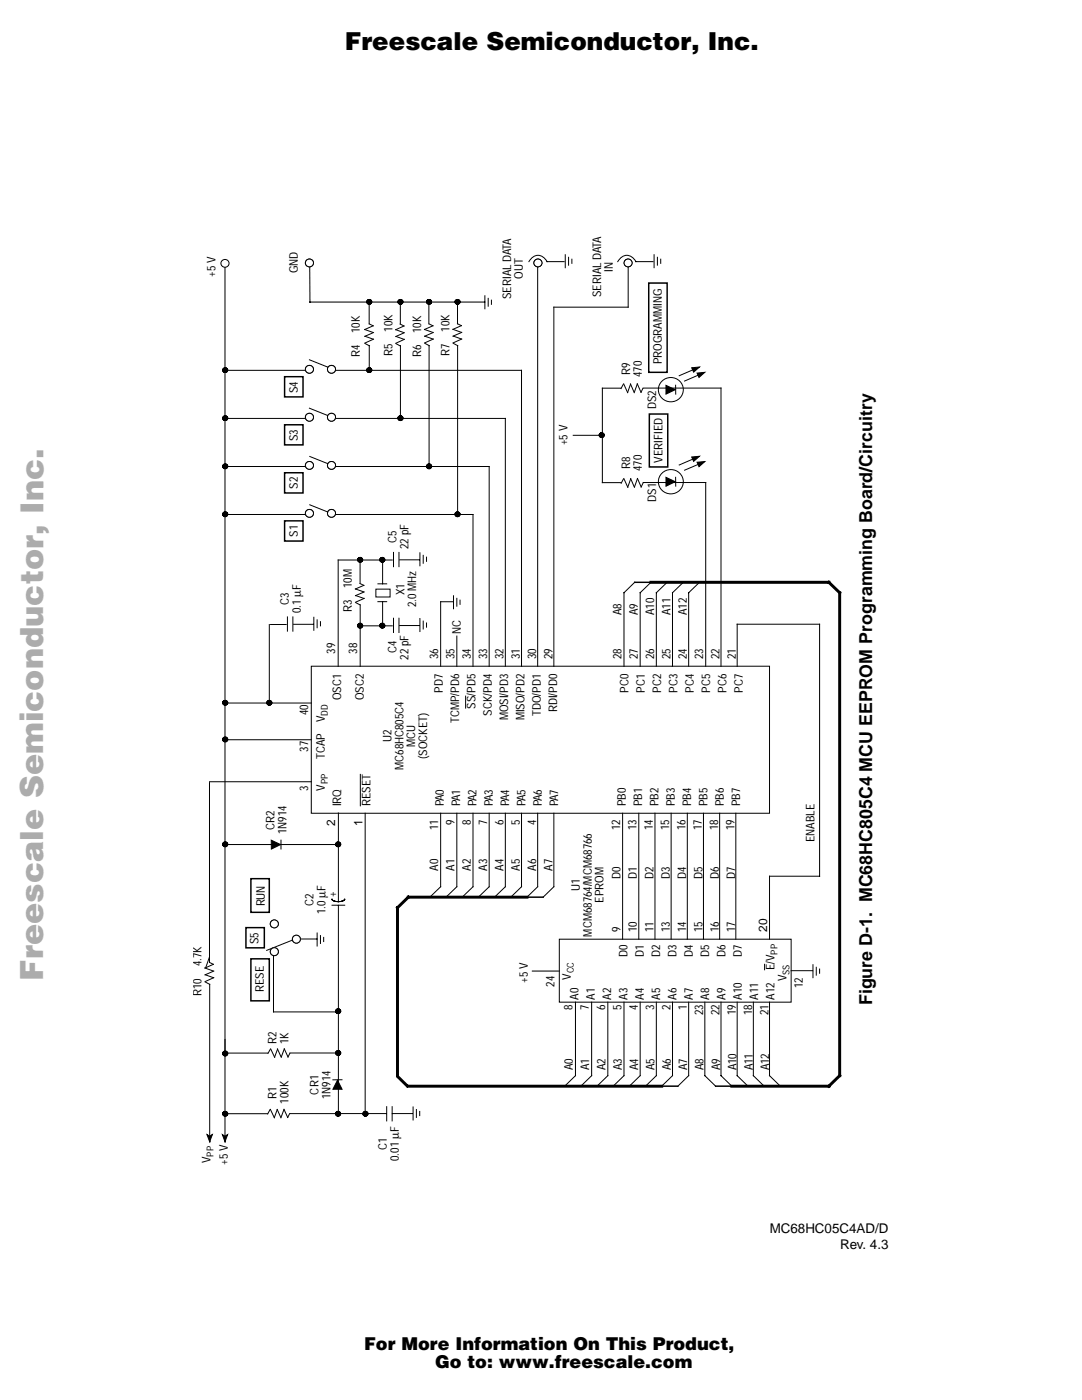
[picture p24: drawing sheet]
<svg xmlns="http://www.w3.org/2000/svg" width="216mm" height="279mm" viewBox="0 0 216 279" stroke-linecap="round" stroke-linejoin="round" font-family="sans-serif">
<defs><g id="words">
<text font-size="6.4" fill="#acacac" x="8.6" y="195.7" transform="rotate(-90 8.6 195.7)">Freescale Semiconductor, Inc...</text>
<text font-size="4.9" x="68.8" y="10.1">Freescale Semiconductor, Inc.</text>
<text font-size="3.6" x="174.1" y="200.6" transform="rotate(-90 174.1 200.6)">Figure D-1. MC68HC805C4 MCU EEPROM Programming Board/Circuitry</text>
<g font-size="3.5">
<text x="72.7" y="269.4">For More Information On This Product,</text>
<text x="86.8" y="272.9">Go to: www.freescale.com</text>
</g>
<g font-size="2.7">
<text x="153.6" y="246">MC68HC05C4AD/D</text>
<text x="167.7" y="249.3">Rev. 4.3</text>
</g>
<g font-size="2.4">
<text x="43" y="55.2" transform="rotate(-90 43 55.2)">+5 V</text>
<text x="59.4" y="54.5" transform="rotate(-90 59.4 54.5)">GND</text>
<text x="102" y="59.7" transform="rotate(-90 102 59.7)">SERIAL DATA</text>
<text x="104.3" y="55.7" transform="rotate(-90 104.3 55.7)">OUT</text>
<text x="119.9" y="59.3" transform="rotate(-90 119.9 59.3)">SERIAL DATA</text>
<text x="122.3" y="54.2" transform="rotate(-90 122.3 54.2)">IN</text>
<text x="71.8" y="71.3" transform="rotate(-90 71.8 71.3)">R4</text>
<text x="71.8" y="66.4" transform="rotate(-90 71.8 66.4)">10K</text>
<text x="78.3" y="71" transform="rotate(-90 78.3 71)">R5</text>
<text x="78.3" y="66.2" transform="rotate(-90 78.3 66.2)">10K</text>
<text x="84" y="71.3" transform="rotate(-90 84 71.3)">R6</text>
<text x="84" y="66.4" transform="rotate(-90 84 66.4)">10K</text>
<text x="89.7" y="71" transform="rotate(-90 89.7 71)">R7</text>
<text x="89.7" y="66.2" transform="rotate(-90 89.7 66.2)">10K</text>
<text x="125.7" y="74.9" transform="rotate(-90 125.7 74.9)">R9</text>
<text x="128.1" y="75.2" transform="rotate(-90 128.1 75.2)">470</text>
<text x="132" y="72.7" transform="rotate(-90 132 72.7)">PROGRAMMING</text>
<text x="59.4" y="78.5" transform="rotate(-90 59.4 78.5)">S4</text>
<text x="130.9" y="81.7" transform="rotate(-90 130.9 81.7)">DS2</text>
<text x="59.4" y="88" transform="rotate(-90 59.4 88)">S3</text>
<text x="113.3" y="88.9" transform="rotate(-90 113.3 88.9)">+5 V</text>
<text x="125.7" y="93.6" transform="rotate(-90 125.7 93.6)">R8</text>
<text x="128.1" y="94" transform="rotate(-90 128.1 94)">470</text>
<text x="132.2" y="92.3" transform="rotate(-90 132.2 92.3)">VERIFIED</text>
<text x="59.4" y="97.6" transform="rotate(-90 59.4 97.6)">S2</text>
<text x="130.9" y="100.1" transform="rotate(-90 130.9 100.1)">DS1</text>
<text x="59.4" y="107.1" transform="rotate(-90 59.4 107.1)">S1</text>
<text x="79.1" y="108.3" transform="rotate(-90 79.1 108.3)">C5</text>
<text x="81.5" y="109.6" transform="rotate(-90 81.5 109.6)">22 pF</text>
<text x="70.2" y="117.3" transform="rotate(-90 70.2 117.3)">10M</text>
<text x="80.7" y="118.8" transform="rotate(-90 80.7 118.8)">X1</text>
<text x="57.7" y="120.7" transform="rotate(-90 57.7 120.7)">C3</text>
<text x="60" y="122.3" transform="rotate(-90 60 122.3)">0.1 µF</text>
<text x="70.2" y="122.2" transform="rotate(-90 70.2 122.2)">R3</text>
<text x="83.1" y="121.2" transform="rotate(-90 83.1 121.2)">2.0 MHz</text>
<text x="124" y="122.8" transform="rotate(-90 124 122.8)">A8</text>
<text x="127.3" y="122.8" transform="rotate(-90 127.3 122.8)">A9</text>
<text x="130.5" y="122.8" transform="rotate(-90 130.5 122.8)">A10</text>
<text x="133.8" y="122.8" transform="rotate(-90 133.8 122.8)">A11</text>
<text x="137" y="122.8" transform="rotate(-90 137 122.8)">A12</text>
<text x="66.9" y="130.4" transform="rotate(-90 66.9 130.4)">39</text>
<text x="71.3" y="130.4" transform="rotate(-90 71.3 130.4)">38</text>
<text x="79.1" y="130.4" transform="rotate(-90 79.1 130.4)">C4</text>
<text x="81.5" y="131.7" transform="rotate(-90 81.5 131.7)">22 pF</text>
<text x="87.4" y="131.5" transform="rotate(-90 87.4 131.5)">36</text>
<text x="90.7" y="131.5" transform="rotate(-90 90.7 131.5)">35</text>
<text x="91.9" y="126.5" transform="rotate(-90 91.9 126.5)">NC</text>
<text x="93.9" y="131.5" transform="rotate(-90 93.9 131.5)">34</text>
<text x="97.2" y="131.5" transform="rotate(-90 97.2 131.5)">33</text>
<text x="100.5" y="131.5" transform="rotate(-90 100.5 131.5)">32</text>
<text x="103.7" y="131.5" transform="rotate(-90 103.7 131.5)">31</text>
<text x="107" y="131.5" transform="rotate(-90 107 131.5)">30</text>
<text x="110.2" y="131.5" transform="rotate(-90 110.2 131.5)">29</text>
<text x="124" y="131.5" transform="rotate(-90 124 131.5)">28</text>
<text x="127.3" y="131.5" transform="rotate(-90 127.3 131.5)">27</text>
<text x="130.5" y="131.5" transform="rotate(-90 130.5 131.5)">26</text>
<text x="133.8" y="131.5" transform="rotate(-90 133.8 131.5)">25</text>
<text x="137" y="131.5" transform="rotate(-90 137 131.5)">24</text>
<text x="140.3" y="131.5" transform="rotate(-90 140.3 131.5)">23</text>
<text x="143.6" y="131.5" transform="rotate(-90 143.6 131.5)">22</text>
<text x="146.8" y="131.5" transform="rotate(-90 146.8 131.5)">21</text>
<text x="61.5" y="142.7" transform="rotate(-90 61.5 142.7)">40</text>
<text x="68.1" y="139.8" transform="rotate(-90 68.1 139.8)">OSC1</text>
<text x="72.6" y="139.8" transform="rotate(-90 72.6 139.8)">OSC2</text>
<text x="88.4" y="138.3" transform="rotate(-90 88.4 138.3)">PD7</text>
<text x="94.9" y="141.4" transform="rotate(-90 94.9 141.4)">SS/PD5</text>
<text x="98.2" y="142.8" transform="rotate(-90 98.2 142.8)">SCK/PD4</text>
<text x="101.4" y="143.8" transform="rotate(-90 101.4 143.8)">MOSI/PD3</text>
<text x="104.7" y="143.8" transform="rotate(-90 104.7 143.8)">MISO/PD2</text>
<text x="107.9" y="142.9" transform="rotate(-90 107.9 142.9)">TDO/PD1</text>
<text x="111.2" y="142.2" transform="rotate(-90 111.2 142.2)">RDI/PD0</text>
<text x="125.4" y="138.3" transform="rotate(-90 125.4 138.3)">PC0</text>
<text x="128.7" y="138.3" transform="rotate(-90 128.7 138.3)">PC1</text>
<text x="131.9" y="138.3" transform="rotate(-90 131.9 138.3)">PC2</text>
<text x="135.2" y="138.3" transform="rotate(-90 135.2 138.3)">PC3</text>
<text x="138.4" y="138.3" transform="rotate(-90 138.4 138.3)">PC4</text>
<text x="141.7" y="138.3" transform="rotate(-90 141.7 138.3)">PC5</text>
<text x="144.9" y="138.3" transform="rotate(-90 144.9 138.3)">PC6</text>
<text x="148.2" y="138.3" transform="rotate(-90 148.2 138.3)">PC7</text>
<text x="64.8" y="144.2" transform="rotate(-90 64.8 144.2)">V</text>
<text x="78.1" y="148.1" transform="rotate(-90 78.1 148.1)">U2</text>
<text x="82.9" y="149" transform="rotate(-90 82.9 149)">MCU</text>
<text x="91.6" y="144.3" transform="rotate(-90 91.6 144.3)">TCMP/PD6</text>
<text x="61.5" y="150.1" transform="rotate(-90 61.5 150.1)">37</text>
<text x="64.8" y="151.5" transform="rotate(-90 64.8 151.5)">TCAP</text>
<text x="80.5" y="153.7" transform="rotate(-90 80.5 153.7)">MC68HC805C4</text>
<text x="85.2" y="151.5" transform="rotate(-90 85.2 151.5)">(SOCKET)</text>
<text x="61.5" y="157.8" transform="rotate(-90 61.5 157.8)">3</text>
<text x="64.8" y="157.8" transform="rotate(-90 64.8 157.8)">V</text>
<text x="68.1" y="160.9" transform="rotate(-90 68.1 160.9)">IRQ</text>
<text x="73.9" y="160.9" transform="rotate(-90 73.9 160.9)">RESET</text>
<text x="88.6" y="160.9" transform="rotate(-90 88.6 160.9)">PA0</text>
<text x="91.8" y="160.9" transform="rotate(-90 91.8 160.9)">PA1</text>
<text x="95.1" y="160.9" transform="rotate(-90 95.1 160.9)">PA2</text>
<text x="98.3" y="160.9" transform="rotate(-90 98.3 160.9)">PA3</text>
<text x="101.6" y="160.9" transform="rotate(-90 101.6 160.9)">PA4</text>
<text x="104.9" y="160.9" transform="rotate(-90 104.9 160.9)">PA5</text>
<text x="108.1" y="160.9" transform="rotate(-90 108.1 160.9)">PA6</text>
<text x="111.4" y="160.9" transform="rotate(-90 111.4 160.9)">PA7</text>
<text x="124.9" y="160.9" transform="rotate(-90 124.9 160.9)">PB0</text>
<text x="128.1" y="160.9" transform="rotate(-90 128.1 160.9)">PB1</text>
<text x="131.4" y="160.9" transform="rotate(-90 131.4 160.9)">PB2</text>
<text x="134.6" y="160.9" transform="rotate(-90 134.6 160.9)">PB3</text>
<text x="137.9" y="160.9" transform="rotate(-90 137.9 160.9)">PB4</text>
<text x="141.2" y="160.9" transform="rotate(-90 141.2 160.9)">PB5</text>
<text x="144.4" y="160.9" transform="rotate(-90 144.4 160.9)">PB6</text>
<text x="147.7" y="160.9" transform="rotate(-90 147.7 160.9)">PB7</text>
<text x="54.8" y="165.6" transform="rotate(-90 54.8 165.6)">CR2</text>
<text x="57.2" y="166.5" transform="rotate(-90 57.2 166.5)">1N914</text>
<text x="66.9" y="164.8" transform="rotate(-90 66.9 164.8)">2</text>
<text x="72.3" y="164.8" transform="rotate(-90 72.3 164.8)">1</text>
<text x="87.4" y="165.6" transform="rotate(-90 87.4 165.6)">11</text>
<text x="90.7" y="164.6" transform="rotate(-90 90.7 164.6)">9</text>
<text x="93.9" y="164.6" transform="rotate(-90 93.9 164.6)">8</text>
<text x="97.2" y="164.6" transform="rotate(-90 97.2 164.6)">7</text>
<text x="100.5" y="164.6" transform="rotate(-90 100.5 164.6)">6</text>
<text x="103.7" y="164.6" transform="rotate(-90 103.7 164.6)">5</text>
<text x="107" y="164.6" transform="rotate(-90 107 164.6)">4</text>
<text x="123.7" y="165.6" transform="rotate(-90 123.7 165.6)">12</text>
<text x="127" y="165.6" transform="rotate(-90 127 165.6)">13</text>
<text x="130.3" y="165.6" transform="rotate(-90 130.3 165.6)">14</text>
<text x="133.5" y="165.6" transform="rotate(-90 133.5 165.6)">15</text>
<text x="136.8" y="165.6" transform="rotate(-90 136.8 165.6)">16</text>
<text x="140" y="165.6" transform="rotate(-90 140 165.6)">17</text>
<text x="143.3" y="165.6" transform="rotate(-90 143.3 165.6)">18</text>
<text x="146.6" y="165.6" transform="rotate(-90 146.6 165.6)">19</text>
<text x="87.4" y="173.8" transform="rotate(-90 87.4 173.8)">A0</text>
<text x="90.7" y="173.8" transform="rotate(-90 90.7 173.8)">A1</text>
<text x="93.9" y="173.8" transform="rotate(-90 93.9 173.8)">A2</text>
<text x="97.2" y="173.8" transform="rotate(-90 97.2 173.8)">A3</text>
<text x="100.5" y="173.8" transform="rotate(-90 100.5 173.8)">A4</text>
<text x="103.7" y="173.8" transform="rotate(-90 103.7 173.8)">A5</text>
<text x="107" y="173.8" transform="rotate(-90 107 173.8)">A6</text>
<text x="110.2" y="173.8" transform="rotate(-90 110.2 173.8)">A7</text>
<text x="162.5" y="168.1" transform="rotate(-90 162.5 168.1)">ENABLE</text>
<text x="67.2" y="178.9" transform="rotate(-90 67.2 178.9)">+</text>
<text x="115.7" y="177.8" transform="rotate(-90 115.7 177.8)">U1</text>
<text x="123.8" y="175.5" transform="rotate(-90 123.8 175.5)">D0</text>
<text x="127.1" y="175.5" transform="rotate(-90 127.1 175.5)">D1</text>
<text x="130.4" y="175.5" transform="rotate(-90 130.4 175.5)">D2</text>
<text x="133.6" y="175.5" transform="rotate(-90 133.6 175.5)">D3</text>
<text x="136.9" y="175.5" transform="rotate(-90 136.9 175.5)">D4</text>
<text x="140.1" y="175.5" transform="rotate(-90 140.1 175.5)">D5</text>
<text x="143.4" y="175.5" transform="rotate(-90 143.4 175.5)">D6</text>
<text x="146.7" y="175.5" transform="rotate(-90 146.7 175.5)">D7</text>
<text x="52.9" y="180.9" transform="rotate(-90 52.9 180.9)">RUN</text>
<text x="62.6" y="180.8" transform="rotate(-90 62.6 180.8)">C2</text>
<text x="64.9" y="182.4" transform="rotate(-90 64.9 182.4)">1.0µF</text>
<text x="120.4" y="180.1" transform="rotate(-90 120.4 180.1)">EPROM</text>
<text x="51.6" y="188.4" transform="rotate(-90 51.6 188.4)">S5</text>
<text x="118.1" y="186.9" transform="rotate(-90 118.1 186.9)">MCM68764/MCM68766</text>
<text x="123.8" y="186" transform="rotate(-90 123.8 186)">9</text>
<text x="125.2" y="190.9" transform="rotate(-90 125.2 190.9)">D0</text>
<text x="127.1" y="186" transform="rotate(-90 127.1 186)">10</text>
<text x="128.5" y="190.9" transform="rotate(-90 128.5 190.9)">D1</text>
<text x="130.4" y="186" transform="rotate(-90 130.4 186)">11</text>
<text x="131.7" y="190.9" transform="rotate(-90 131.7 190.9)">D2</text>
<text x="133.6" y="186" transform="rotate(-90 133.6 186)">13</text>
<text x="135" y="190.9" transform="rotate(-90 135 190.9)">D3</text>
<text x="136.9" y="186" transform="rotate(-90 136.9 186)">14</text>
<text x="138.3" y="190.9" transform="rotate(-90 138.3 190.9)">D4</text>
<text x="140.1" y="186" transform="rotate(-90 140.1 186)">15</text>
<text x="141.5" y="190.9" transform="rotate(-90 141.5 190.9)">D5</text>
<text x="143.4" y="186" transform="rotate(-90 143.4 186)">16</text>
<text x="144.8" y="190.9" transform="rotate(-90 144.8 190.9)">D6</text>
<text x="146.7" y="186" transform="rotate(-90 146.7 186)">17</text>
<text x="148" y="190.9" transform="rotate(-90 148 190.9)">D7</text>
<text x="153.1" y="186" transform="rotate(-90 153.1 186)">20</text>
<text x="40.2" y="192.9" transform="rotate(-90 40.2 192.9)">4.7K</text>
<text x="105.3" y="196.1" transform="rotate(-90 105.3 196.1)">+5 V</text>
<text x="110.6" y="196.9" transform="rotate(-90 110.6 196.9)">24</text>
<text x="113.9" y="195.6" transform="rotate(-90 113.9 195.6)">V</text>
<text x="154.6" y="193.6" transform="rotate(-90 154.6 193.6)">E/V</text>
<text x="157" y="195.9" transform="rotate(-90 157 195.9)">V</text>
<text x="160.2" y="197.2" transform="rotate(-90 160.2 197.2)">12</text>
<text x="40.2" y="198.8" transform="rotate(-90 40.2 198.8)">R10</text>
<text x="52.7" y="198" transform="rotate(-90 52.7 198)">RESE</text>
<text x="114.2" y="201.5" transform="rotate(-90 114.2 201.5)">8</text>
<text x="115.4" y="199.5" transform="rotate(-90 115.4 199.5)">A0</text>
<text x="117.5" y="201.5" transform="rotate(-90 117.5 201.5)">7</text>
<text x="118.7" y="199.5" transform="rotate(-90 118.7 199.5)">A1</text>
<text x="120.7" y="201.5" transform="rotate(-90 120.7 201.5)">6</text>
<text x="121.9" y="199.5" transform="rotate(-90 121.9 199.5)">A2</text>
<text x="124" y="201.5" transform="rotate(-90 124 201.5)">5</text>
<text x="125.2" y="199.5" transform="rotate(-90 125.2 199.5)">A3</text>
<text x="127.3" y="201.5" transform="rotate(-90 127.3 201.5)">4</text>
<text x="128.5" y="199.5" transform="rotate(-90 128.5 199.5)">A4</text>
<text x="130.5" y="201.5" transform="rotate(-90 130.5 201.5)">3</text>
<text x="131.7" y="199.5" transform="rotate(-90 131.7 199.5)">A5</text>
<text x="133.8" y="201.5" transform="rotate(-90 133.8 201.5)">2</text>
<text x="135" y="199.5" transform="rotate(-90 135 199.5)">A6</text>
<text x="137" y="201.5" transform="rotate(-90 137 201.5)">1</text>
<text x="138.2" y="199.5" transform="rotate(-90 138.2 199.5)">A7</text>
<text x="140.3" y="202.6" transform="rotate(-90 140.3 202.6)">23</text>
<text x="141.5" y="199.5" transform="rotate(-90 141.5 199.5)">A8</text>
<text x="143.6" y="202.6" transform="rotate(-90 143.6 202.6)">22</text>
<text x="144.8" y="199.5" transform="rotate(-90 144.8 199.5)">A9</text>
<text x="146.8" y="202.6" transform="rotate(-90 146.8 202.6)">19</text>
<text x="148" y="199.5" transform="rotate(-90 148 199.5)">A10</text>
<text x="150.1" y="202.6" transform="rotate(-90 150.1 202.6)">18</text>
<text x="151.3" y="199.5" transform="rotate(-90 151.3 199.5)">A11</text>
<text x="153.3" y="202.6" transform="rotate(-90 153.3 202.6)">21</text>
<text x="154.5" y="199.5" transform="rotate(-90 154.5 199.5)">A12</text>
<text x="55.2" y="208.4" transform="rotate(-90 55.2 208.4)">R2</text>
<text x="57.6" y="208.4" transform="rotate(-90 57.6 208.4)">1K</text>
<text x="114.3" y="213.6" transform="rotate(-90 114.3 213.6)">A0</text>
<text x="117.6" y="213.6" transform="rotate(-90 117.6 213.6)">A1</text>
<text x="120.8" y="213.6" transform="rotate(-90 120.8 213.6)">A2</text>
<text x="124.1" y="213.6" transform="rotate(-90 124.1 213.6)">A3</text>
<text x="127.4" y="213.6" transform="rotate(-90 127.4 213.6)">A4</text>
<text x="130.6" y="213.6" transform="rotate(-90 130.6 213.6)">A5</text>
<text x="133.9" y="213.6" transform="rotate(-90 133.9 213.6)">A6</text>
<text x="137.1" y="213.6" transform="rotate(-90 137.1 213.6)">A7</text>
<text x="140.4" y="213.6" transform="rotate(-90 140.4 213.6)">A8</text>
<text x="143.7" y="213.6" transform="rotate(-90 143.7 213.6)">A9</text>
<text x="146.9" y="213.6" transform="rotate(-90 146.9 213.6)">A10</text>
<text x="150.2" y="213.6" transform="rotate(-90 150.2 213.6)">A11</text>
<text x="153.4" y="213.6" transform="rotate(-90 153.4 213.6)">A12</text>
<text x="55.2" y="219.2" transform="rotate(-90 55.2 219.2)">R1</text>
<text x="57.6" y="220.3" transform="rotate(-90 57.6 220.3)">100K</text>
<text x="63.6" y="218.4" transform="rotate(-90 63.6 218.4)">CR1</text>
<text x="65.9" y="219.4" transform="rotate(-90 65.9 219.4)">1N914</text>
<text x="42" y="232.1" transform="rotate(-90 42 232.1)">V</text>
<text x="45.5" y="232.5" transform="rotate(-90 45.5 232.5)">+5 V</text>
<text x="77.2" y="229.5" transform="rotate(-90 77.2 229.5)">C1</text>
<text x="79.6" y="231.7" transform="rotate(-90 79.6 231.7)">0.01 µF</text>
</g>
<g font-size="1.9">
<text x="65.4" y="142.9" transform="rotate(-90 65.4 142.9)">DD</text>
<text x="65.4" y="156.5" transform="rotate(-90 65.4 156.5)">PP</text>
<text x="155.2" y="190.5" transform="rotate(-90 155.2 190.5)">PP</text>
<text x="114.5" y="194.3" transform="rotate(-90 114.5 194.3)">CC</text>
<text x="157.6" y="194.6" transform="rotate(-90 157.6 194.6)">SS</text>
<text x="42.6" y="230.8" transform="rotate(-90 42.6 230.8)">PP</text>
</g>
</g></defs>
<g fill="none" stroke="#000" stroke-width=".2">
<path d="M44.9 52.5v158.2M107.3 53v80M125.3 52.7v8.6M66.1 73.9h38v59.1M110.5 61.3v71.7M123.9 77.5h-3.7v18.8h3.7M128.4 77.4h15.5v55.6M66.1 93.1h31.5v39.9M66.1 83.5h34.7v49.5M114.4 86.9h5.4M128.4 96.3h12.4v36.7M139.9 92.4l-3.3 1.4"/>
<path d="M66.1 102.7h28.3v30.3M67.5 111.8v21.2M126.6 116.2l-2.1 2.1v14.7M129.9 116.2l-2.2 2.1v14.7M133.1 116.2l-2.1 2.1v14.7M136.3 116.2l-2.1 2.1v14.7M139.6 116.2l-2.2 2.1v14.7M62.1 133h91.5v29.3h-91.5zM87.9 120.1v12.9M91.2 126.9v6.1M147.1 133v-8.4h16.4v50.3h-9.9v12.5M41.8 156h20.3"/>
<path d="M44.9 147.6h17.2M44.9 140.3h17.2M72.9 162.3v60M87.9 177l-2.1 2M91.2 177l-2.2 2M94.4 177l-2.2 2M97.6 177l-2.1 2M100.8 177l-2.1 2M104.1 177l-2.2 2M107.3 177l-2.1 2M110.5 177l-2.1 2M124.2 162.3v25.1"/>
<path d="M127.5 162.3v25.1M130.7 162.3v25.1M133.9 162.3v25.1M137.1 162.3v25.1M140.4 162.3v25.1M143.6 162.3v25.1M146.8 162.3v25.1M41.8 196.4v31.5M54.6 190.5v11.5h12.9M63.2 187.4h-4.3l-5.7 2.3M63.3 186.2v2.6M63.9 186.7v1.6"/>
<path d="M64.6 187.1v.8M111.6 187.4h46.3v12.6h-46.3zM157.9 193.7h4.3M162.2 192.5v2.6M162.9 193v1.6M163.5 193.4v.8M44.9 210.2h8.5M57.9 210.1h9.6M114.8 200v14.7l-2.1 2.1M118.1 200v14.7l-2.2 2.1M121.3 200v14.7l-2.2 2.1M124.5 200v14.7l-2.1 2.1"/>
<path d="M127.7 200v14.7l-2.1 2.1M131 200v14.7l-2.2 2.1M134.2 200v14.7l-2.2 2.1M137.4 200v14.7l-2.1 2.1M140.6 200v14.7l2.2 2.1M143.9 200v14.7l2.1 2.1M147.1 200v14.7l2.2 2.1M150.3 200v14.7l2.2 2.1M153.6 200v14.7l2.1 2.1M44.9 222.3h8.5M77.1 222.2h-19.2M77.2 220.9v2.8"/>
<path d="M78.2 220.9v2.8M78.3 222.2h4M82.4 220.9v2.6M83.1 221.4v1.6M83.7 221.8v.8"/>
<circle cx="133.8" cy="77.8" r="2.46"/>
<circle cx="120" cy="86.8" r=".49"/>
<circle cx="133.8" cy="96.1" r="2.46"/>
<circle cx="54.7" cy="189.9" r=".8"/>
<circle cx="44.9" cy="210.2" r=".49"/>
<circle cx="67.5" cy="201.8" r=".49"/>
<circle cx="67.5" cy="210.1" r=".49"/>
<circle cx="44.9" cy="222.3" r=".49"/>
<circle cx="67.4" cy="222.3" r=".49"/>
<circle cx="72.9" cy="222.3" r=".49"/>
</g>
<g fill="#000" stroke="#000" stroke-width=".2">
<path d="M132.9 76.9l1.8 .9-1.8 .9zM134.8 76.9v1.8zM135.5 75l3.3-1.4zM138 73.4l1.6-.2-1.2 1.1zM136.6 76l3.3-1.4zM139.1 74.5l1.5-.2-1.1 1zM132.9 95.3l1.8 .8-1.8 .9zM134.8 95.3v1.7zM135.5 92.8l3.3-1.4zM138 91.2l1.6-.1-1.2 1zM139.1 92.3l1.5-.2-1.1 1zM41.8 156.2v35.9z"/>
<path d="M92.9 138.8v2.6zM71.9 154.4v6.5zM87.9 162.3v14.7zM91.2 162.3v14.7zM94.4 162.3v14.7zM97.6 162.3v14.7zM100.8 162.3v14.7zM104.1 162.3v14.7zM107.3 162.3v14.7zM110.5 162.3v14.7zM41.8 192.1l.8 .4zM41 196l.8 .4z"/>
<path d="M40.9 193.2l1.7-.7zM152.6 192.3v1.3zM67.3 215.6l1 1.8h-1.9zM66.4 215.5h1.8z"/>
<path d="M41.3 226.4l.5 .3 .6-.3-.6 1.5z" fill-rule="evenodd"/>
</g>
<path d="M41.8 191l-.8 2.1z" fill="#000"/>
<path d="M129.9 116.2h35.5l2.1 2.1v96.4l-2.1 2.1h-19.4M105.2 179h-23.7l-2.2 2.2v33.5M79.4 214.9l1.8 1.8M81.5 216.8h50.5" fill="none" stroke="#000" stroke-width=".59"/>
<path d="M129.4 56.5h3.7v17.8h-3.7zM129.6 82.6h3.6v10.6h-3.6zM50.1 191.4h3.6v8.3h-3.6z" fill="none" stroke="#000" stroke-width=".3"/>
<path d="M119.6 86.6a.51 .51 0 0 1 .9 0 .51 .51 0 0 1-.3 .8 .51 .51 0 0 1-.6-.5h.5h-.5zM54.2 189.4a.8 .8 0 0 1 1.2 .1 .8 .8 0 0 1-.5 1.2 .8 .8 0 0 1-1-.8h.8h-.8zM44.5 210a.51 .51 0 0 1 .8-.1 .51 .51 0 0 1-.2 .9 .51 .51 0 0 1-.7-.6h.5h-.5zM67 209.9a.51 .51 0 0 1 .9 0 .51 .51 0 0 1-.3 .8 .51 .51 0 0 1-.6-.6h.5h-.5zM67 201.6a.51 .51 0 0 1 .9-.1 .51 .51 0 0 1-.3 .8 .51 .51 0 0 1-.6-.5h.5h-.5zM44.5 222a.51 .51 0 0 1 .8 0 .51 .51 0 0 1-.2 .8 .51 .51 0 0 1-.7-.5h.5h-.5zM67 222a.51 .51 0 0 1 .9 0 .51 .51 0 0 1-.3 .8 .51 .51 0 0 1-.6-.5h.5h-.5zM72.5 222a.51 .51 0 0 1 .8 0 .51 .51 0 0 1-.2 .8 .51 .51 0 0 1-.7-.5h.5h-.5z" fill="#000"/>
<path d="M54.2 189.4a.8 .8 0 0 1 1.2 .1 .8 .8 0 0 1-.5 1.2 .8 .8 0 0 1-1-.8h.8h-.8z" fill="#fff"/>
<g fill="none" stroke="#000" stroke-width=".2">
<circle cx="54.7" cy="184.4" r=".8"/>
<circle cx="54.7" cy="189.9" r=".8"/>
</g>
<path d="M54.2 183.8a.8 .8 0 0 1 1.2 .2 .8 .8 0 0 1-.5 1.2 .8 .8 0 0 1-1-.8h.8h-.8z" fill="#000"/>
<path d="M54.2 183.8a.8 .8 0 0 1 1.2 .2 .8 .8 0 0 1-.5 1.2 .8 .8 0 0 1-1-.8h.8h-.8z" fill="#fff"/>
<g fill="none" stroke="#000" stroke-width=".2">
<circle cx="54.7" cy="184.4" r=".8"/>
<circle cx="59.1" cy="187.4" r=".79"/>
</g>
<path d="M58.6 186.9a.8 .8 0 0 1 1.2 .1 .8 .8 0 0 1-.5 1.2 .8 .8 0 0 1-1-.8h.8h-.8z" fill="#000"/>
<path d="M58.6 186.9a.8 .8 0 0 1 1.2 .1 .8 .8 0 0 1-.5 1.2 .8 .8 0 0 1-1-.8h.8h-.8z" fill="#fff"/>
<g fill="none" stroke="#000" stroke-width=".2">
<path d="M44.9 102.7h17.2M67.5 111.8h10.8M71.9 112v4.4M75 117.6h2.8v1.5h-2.8zM75.4 116.5h1.8M76.3 111.8v4.7M78.5 110.3v2.8M79.6 110.3v2.8M79.8 111.7h3.9M83.8 110.3v2.6M84.4 110.8v1.6M85.1 111.2v.8"/>
<path d="M90.5 118.9v2.6M91.2 119.4v1.6M91.8 119.8v.8M53.7 124.6v15.7M54 124.6h3.1M57.4 123.1v2.9M58.4 123.1v2.9M58.7 124.6h3.8M62.6 123.2v2.6M63.3 123.7v1.6M63.9 124.1v.8M71.9 120.7v12.3"/>
<path d="M71.9 124.9h6.4M75.4 120.1h1.8M76.3 120.1v4.7M78.5 123.4v2.8M79.6 123.4v2.8M79.8 124.8h3.9M83.8 123.4v2.6M84.4 124v1.5M85.1 124.3v.9M87.9 120.1h2.5M66.2 179.4a2.01 2.01 0 0 0 2.5 .2l.1-.2M67.5 162.2v17.8"/>
<path d="M66.3 180.7h2.5M67.5 180.7v41.5M44.9 207.4v20.5"/>
<circle cx="61.7" cy="102.4" r=".79"/>
<circle cx="59.1" cy="187.4" r=".79"/>
</g>
<path d="M50.1 175.4h3.6v6.7h-3.6zM49.1 185.1h3.6v4.1h-3.6z" fill="none" stroke="#000" stroke-width=".3"/>
<g fill="#000" stroke="#000" stroke-width=".2">
<path d="M54.1 167.7l1.9 .8-1.9 1zM56.1 167.7v1.7zM44.9 168.5h22.6z"/>
<path d="M44.4 226.4l.5 .3 .5-.3-.5 1.5z" fill-rule="evenodd"/>
</g>
<path d="M61.2 101.9a.8 .8 0 0 1 1.2 .2 .8 .8 0 0 1-.5 1.2 .8 .8 0 0 1-1-.8h.8h-.8z" fill="#000"/>
<path d="M61.2 101.9a.8 .8 0 0 1 1.2 .2 .8 .8 0 0 1-.5 1.2 .8 .8 0 0 1-1-.8h.8h-.8z" fill="#fff"/>
<g fill="none" stroke="#000" stroke-width=".2">
<circle cx="61.7" cy="102.4" r=".79"/>
<circle cx="66.1" cy="102.4" r=".79"/>
</g>
<path d="M65.6 101.9a.8 .8 0 0 1 1.2 .2 .8 .8 0 0 1-.5 1.2 .8 .8 0 0 1-1-.8h.8h-.8z" fill="#000"/>
<path d="M65.6 101.9a.8 .8 0 0 1 1.2 .2 .8 .8 0 0 1-.5 1.2 .8 .8 0 0 1-1-.8h.8h-.8z" fill="#fff"/>
<g fill="none" stroke="#000" stroke-width=".2">
<path d="M44.9 93.1h17.2M61.8 100.7l3.6 1.5"/>
<circle cx="61.7" cy="92.9" r=".79"/>
<circle cx="66.1" cy="102.4" r=".79"/>
</g>
<path d="M56.8 103.9h3.7v4.1h-3.7z" fill="none" stroke="#000" stroke-width=".3"/>
<path d="M61.2 92.3a.8 .8 0 0 1 1.2 .2 .8 .8 0 0 1-.5 1.2 .8 .8 0 0 1-1-.8h.8h-.8z" fill="#000"/>
<path d="M61.2 92.3a.8 .8 0 0 1 1.2 .2 .8 .8 0 0 1-.5 1.2 .8 .8 0 0 1-1-.8h.8h-.8z" fill="#fff"/>
<g fill="none" stroke="#000" stroke-width=".2">
<circle cx="61.7" cy="92.9" r=".79"/>
<circle cx="66.1" cy="92.9" r=".79"/>
</g>
<path d="M65.6 92.3a.8 .8 0 0 1 1.2 .2 .8 .8 0 0 1-.5 1.2 .8 .8 0 0 1-1-.8h.8h-.8z" fill="#000"/>
<path d="M65.6 92.3a.8 .8 0 0 1 1.2 .2 .8 .8 0 0 1-.5 1.2 .8 .8 0 0 1-1-.8h.8h-.8z" fill="#fff"/>
<g fill="none" stroke="#000" stroke-width=".2">
<path d="M44.9 83.5h17.2M61.8 91.1l3.6 1.4"/>
<circle cx="61.7" cy="83.3" r=".8"/>
<circle cx="66.1" cy="92.9" r=".79"/>
</g>
<path d="M56.8 94.3h3.7v4.1h-3.7z" fill="none" stroke="#000" stroke-width=".3"/>
<path d="M61.2 82.7a.8 .8 0 0 1 1.2 .2 .8 .8 0 0 1-.5 1.1 .8 .8 0 0 1-1-.7h.8h-.8z" fill="#000"/>
<path d="M61.2 82.7a.8 .8 0 0 1 1.2 .2 .8 .8 0 0 1-.5 1.1 .8 .8 0 0 1-1-.7h.8h-.8z" fill="#fff"/>
<g fill="none" stroke="#000" stroke-width=".2">
<circle cx="61.7" cy="83.3" r=".8"/>
<circle cx="66.1" cy="83.3" r=".8"/>
</g>
<path d="M65.6 82.7a.8 .8 0 0 1 1.2 .2 .8 .8 0 0 1-.4 1.1 .8 .8 0 0 1-1.1-.7h.8h-.8z" fill="#000"/>
<path d="M65.6 82.7a.8 .8 0 0 1 1.2 .2 .8 .8 0 0 1-.4 1.1 .8 .8 0 0 1-1.1-.7h.8h-.8z" fill="#fff"/>
<g fill="none" stroke="#000" stroke-width=".2">
<path d="M44.9 73.9h17.2M61.7 81.5l3.6 1.4"/>
<circle cx="61.7" cy="73.7" r=".79"/>
<circle cx="66.1" cy="83.3" r=".8"/>
</g>
<path d="M56.8 84.8h3.7v4h-3.7z" fill="none" stroke="#000" stroke-width=".3"/>
<path d="M61.2 73.2a.8 .8 0 0 1 1.2 .1 .8 .8 0 0 1-.5 1.2 .8 .8 0 0 1-1-.8h.8h-.8z" fill="#000"/>
<path d="M61.2 73.2a.8 .8 0 0 1 1.2 .1 .8 .8 0 0 1-.5 1.2 .8 .8 0 0 1-1-.8h.8h-.8z" fill="#fff"/>
<g fill="none" stroke="#000" stroke-width=".2">
<circle cx="61.7" cy="73.7" r=".79"/>
<circle cx="66.1" cy="73.7" r=".79"/>
</g>
<path d="M65.6 73.2a.8 .8 0 0 1 1.2 .1 .8 .8 0 0 1-.5 1.2 .8 .8 0 0 1-1-.8h.8h-.8z" fill="#000"/>
<path d="M65.6 73.2a.8 .8 0 0 1 1.2 .1 .8 .8 0 0 1-.5 1.2 .8 .8 0 0 1-1-.8h.8h-.8z" fill="#fff"/>
<g fill="none" stroke="#000" stroke-width=".2">
<path d="M61.8 53v7.3M96.8 59v2.6M97.4 59.5v1.6M98.1 59.9v.8M61.7 71.8l3.6 1.4M61.8 60.3h34.9M73.7 60.3v4.3M73.7 69v4.9M79.9 60.3v4.3M79.9 69v14.5M85.6 60.3v4.3M85.6 69v24.1"/>
<path d="M91.3 60.3v4.3M91.3 69v33.7"/>
<circle cx="61.7" cy="52.5" r=".79"/>
<circle cx="66.1" cy="73.7" r=".79"/>
</g>
<path d="M56.8 75.2h3.7v4h-3.7z" fill="none" stroke="#000" stroke-width=".3"/>
<path d="M61.2 51.9a.8 .8 0 0 1 1.2 .2 .8 .8 0 0 1-.5 1.2 .8 .8 0 0 1-1-.8h.8h-.8z" fill="#000"/>
<path d="M61.2 51.9a.8 .8 0 0 1 1.2 .2 .8 .8 0 0 1-.5 1.2 .8 .8 0 0 1-1-.8h.8h-.8z" fill="#fff"/>
<circle cx="61.7" cy="52.5" r=".79" fill="none" stroke="#000" stroke-width=".2"/>
<path d="M44.3 52a.8 .8 0 0 1 1.3 .2 .8 .8 0 0 1-.5 1.2 .8 .8 0 0 1-1-.8h.8h-.8z" fill="#fff"/>
<g fill="none" stroke="#000" stroke-width=".2">
<circle cx="44.9" cy="52.5" r=".8"/>
<circle cx="107.3" cy="52.5" r=".79"/>
<circle cx="44.9" cy="73.9" r=".49"/>
<circle cx="73.7" cy="60.2" r=".49"/>
<circle cx="73.7" cy="73.9" r=".49"/>
<circle cx="79.9" cy="60.2" r=".49"/>
<circle cx="85.6" cy="60.2" r=".49"/>
<circle cx="91.3" cy="60.2" r=".49"/>
<circle cx="44.9" cy="83.5" r=".49"/>
<circle cx="44.9" cy="93.1" r=".49"/>
<circle cx="79.9" cy="83.5" r=".49"/>
<circle cx="85.6" cy="93.1" r=".49"/>
<circle cx="44.9" cy="102.6" r=".49"/>
<circle cx="91.3" cy="102.6" r=".49"/>
<circle cx="44.9" cy="147.6" r=".49"/>
<circle cx="44.9" cy="140.3" r=".49"/>
<circle cx="53.7" cy="140.3" r=".49"/>
<circle cx="44.9" cy="168.5" r=".49"/>
<circle cx="67.5" cy="168.5" r=".49"/>
</g>
<g fill="#000">
<path d="M106.8 51.9a.8 .8 0 0 1 1.2 .2 .8 .8 0 0 1-.5 1.2 .8 .8 0 0 1-.9-.8h.8h-.8zM44.5 73.6a.51 .51 0 0 1 .8 0 .51 .51 0 0 1-.2 .8 .51 .51 0 0 1-.7-.5h.5h-.5zM73.3 73.6a.51 .51 0 0 1 .8 0 .51 .51 0 0 1-.2 .8 .51 .51 0 0 1-.7-.5h.5h-.5zM73.3 60a.51 .51 0 0 1 .8-.1 .51 .51 0 0 1-.2 .8 .51 .51 0 0 1-.7-.5h.5h-.5zM79.5 60a.51 .51 0 0 1 .8-.1 .51 .51 0 0 1-.2 .8 .51 .51 0 0 1-.7-.5h.5h-.5zM85.2 60a.51 .51 0 0 1 .8-.1 .51 .51 0 0 1-.2 .8 .51 .51 0 0 1-.7-.5h.5h-.5zM90.9 60a.51 .51 0 0 1 .8-.1 .51 .51 0 0 1-.2 .8 .51 .51 0 0 1-.7-.5h.5h-.5zM44.5 92.8a.51 .51 0 0 1 .8 0 .51 .51 0 0 1-.2 .8 .51 .51 0 0 1-.7-.5h.5h-.5zM44.5 83.2a.51 .51 0 0 1 .8 0 .51 .51 0 0 1-.2 .8 .51 .51 0 0 1-.7-.5h.5h-.5zM79.5 83.2a.51 .51 0 0 1 .8 0 .51 .51 0 0 1-.2 .8 .51 .51 0 0 1-.7-.5h.5h-.5zM85.2 92.8a.51 .51 0 0 1 .8 0 .51 .51 0 0 1-.2 .8 .51 .51 0 0 1-.7-.5h.5h-.5zM44.5 102.4a.51 .51 0 0 1 .8-.1 .51 .51 0 0 1-.2 .8 .51 .51 0 0 1-.7-.5h.5h-.5z"/>
<path d="M90.9 102.4a.51 .51 0 0 1 .8-.1 .51 .51 0 0 1-.2 .8 .51 .51 0 0 1-.7-.5h.5h-.5zM44.5 147.3a.51 .51 0 0 1 .8 0 .51 .51 0 0 1-.2 .8 .51 .51 0 0 1-.7-.5h.5h-.5zM44.5 140a.51 .51 0 0 1 .8 0 .51 .51 0 0 1-.2 .8 .51 .51 0 0 1-.7-.5h.5h-.5zM53.3 140a.51 .51 0 0 1 .8 0 .51 .51 0 0 1-.2 .8 .51 .51 0 0 1-.7-.5h.5h-.5zM44.5 168.3a.51 .51 0 0 1 .8-.1 .51 .51 0 0 1-.2 .8 .51 .51 0 0 1-.7-.5h.5h-.5zM67 168.3a.51 .51 0 0 1 .9-.1 .51 .51 0 0 1-.3 .8 .51 .51 0 0 1-.6-.5h.5h-.5z"/>
</g>
<path d="M106.8 51.9a.8 .8 0 0 1 1.2 .2 .8 .8 0 0 1-.5 1.2 .8 .8 0 0 1-.9-.8h.8h-.8z" fill="#fff"/>
<g fill="none" stroke="#000" stroke-width=".2">
<circle cx="107.3" cy="52.5" r=".79"/>
<circle cx="125.3" cy="52.5" r=".79"/>
</g>
<path d="M124.8 51.9a.8 .8 0 0 1 1.2 .2 .8 .8 0 0 1-.5 1.2 .8 .8 0 0 1-1-.8h.8h-.8z" fill="#000"/>
<path d="M124.8 51.9a.8 .8 0 0 1 1.2 .2 .8 .8 0 0 1-.5 1.2 .8 .8 0 0 1-1-.8h.8h-.8z" fill="#fff"/>
<g fill="none" stroke="#000" stroke-width=".2">
<path d="M105.5 52.2a1.94 1.94 0 0 1 1.9-1.2 1.94 1.94 0 0 1 1.8 1.2h3.3M112.8 50.8v2.6M113.5 51.3v1.6M114.1 51.7v.9M123.3 52.2a1.94 1.94 0 0 1 1.8-1.2 1.94 1.94 0 0 1 1.8 1.2h3.4M130.5 50.8v2.6M131.2 51.3v1.6M131.8 51.7v.9M110.5 61.3h14.8M106.2 193.8h5.4"/>
<circle cx="125.3" cy="52.5" r=".79"/>
<circle cx="71.8" cy="111.7" r=".49"/>
<circle cx="76.3" cy="111.7" r=".49"/>
<circle cx="71.8" cy="124.9" r=".49"/>
<circle cx="76.3" cy="124.9" r=".49"/>
</g>
<path d="M71.4 111.5a.51 .51 0 0 1 .9-.1 .51 .51 0 0 1-.3 .8 .51 .51 0 0 1-.6-.5h.5h-.5zM75.8 111.5a.51 .51 0 0 1 .9-.1 .51 .51 0 0 1-.3 .8 .51 .51 0 0 1-.6-.5h.5h-.5zM71.4 124.6a.51 .51 0 0 1 .9 0 .51 .51 0 0 1-.3 .8 .51 .51 0 0 1-.6-.5h.5h-.5zM75.8 124.6a.51 .51 0 0 1 .9 0 .51 .51 0 0 1-.3 .8 .51 .51 0 0 1-.6-.5h.5h-.5z" fill="#000"/>
<path d="M126.6 116.2h3.3M105.2 179h3.2M132 216.8h3.3M142.8 216.8h3.2" fill="none" stroke="#000" stroke-width=".3"/>
<g fill="#000" stroke="#000" stroke-width=".2">
<path d="M73.7 64.6l.8 .4zM72.9 68.6l.8 .4zM72.8 65.8l1.6 .5zM72.8 65.8l1.7-.8zM72.8 67.1l1.7 .6zM72.8 67.1l1.7-.7zM72.8 68.5l1.7-.8zM79.8 64.7l.8 .4zM79 68.6l.9 .5zM79 65.8l1.6 .6zM79 65.8l1.6-.7zM79 67.1l1.6 .6z"/>
<path d="M79 67.2l1.7-.8zM79 68.5l1.7-.8zM85.6 64.6l.8 .4zM84.8 68.5l.8 .5zM84.7 65.8l1.6 .5zM84.7 65.8l1.7-.8zM84.8 67.1l1.6 .6zM84.7 67.1l1.8-.7zM84.7 68.4l1.8-.7zM91.3 64.6l.8 .4zM90.5 68.5l.8 .5zM90.4 65.7l1.6 .6z"/>
<path d="M90.4 65.7l1.7-.7zM90.5 67.1l1.6 .6zM90.4 67.1l1.7-.8zM90.4 68.4l1.7-.7zM124.4 76.7l-.5 .9zM124.5 76.6l.7 1.8zM125.8 76.7l-.6 1.6zM125.8 76.6l.8 1.8zM127.2 76.6l-.6 1.6zM127.2 76.6l.7 1.7zM128.3 77.5l-.4 .8zM124.4 95.6l-.5 .8z"/>
<path d="M124.5 95.5l.8 1.8zM125.8 95.6l-.5 1.6zM125.8 95.5l.8 1.8zM127.2 95.5l-.6 1.6zM127.2 95.5l.7 1.7zM128.3 96.4l-.4 .8zM71.8 116.5l.8 .3zM70.9 117.5l1.6 .6zM70.9 117.5l1.7-.7zM71 118.9l1.6 .5zM70.9 118.9l1.8-.8zM70.9 120.2l1.8-.8z"/>
<path d="M71 120.3l.9 .4zM40.9 193.2l1.6 .6zM41 194.5l1.6 .6zM40.9 194.6l1.8-.8zM40.9 195.9l1.8-.8zM53.9 209.4l-.4 .8zM54 209.3l.8 1.7zM55.4 209.4l-.6 1.5zM55.4 209.3l.7 1.7zM56.7 209.3l-.5 1.6zM56.7 209.3l.8 1.6zM57.8 210.2l-.3 .7z"/>
<path d="M53.9 221.5l-.5 .8zM54 221.4l.7 1.7zM55.3 221.5l-.6 1.5zM55.3 221.4l.8 1.7zM56.7 221.4l-.6 1.6zM56.7 221.4l.7 1.6zM57.8 222.3l-.4 .7z"/>
</g>
<path d="M171.7 69h4v141.2h-4z" fill-rule="evenodd" fill="#fff"/>
<use href="#words"/>
</svg>
